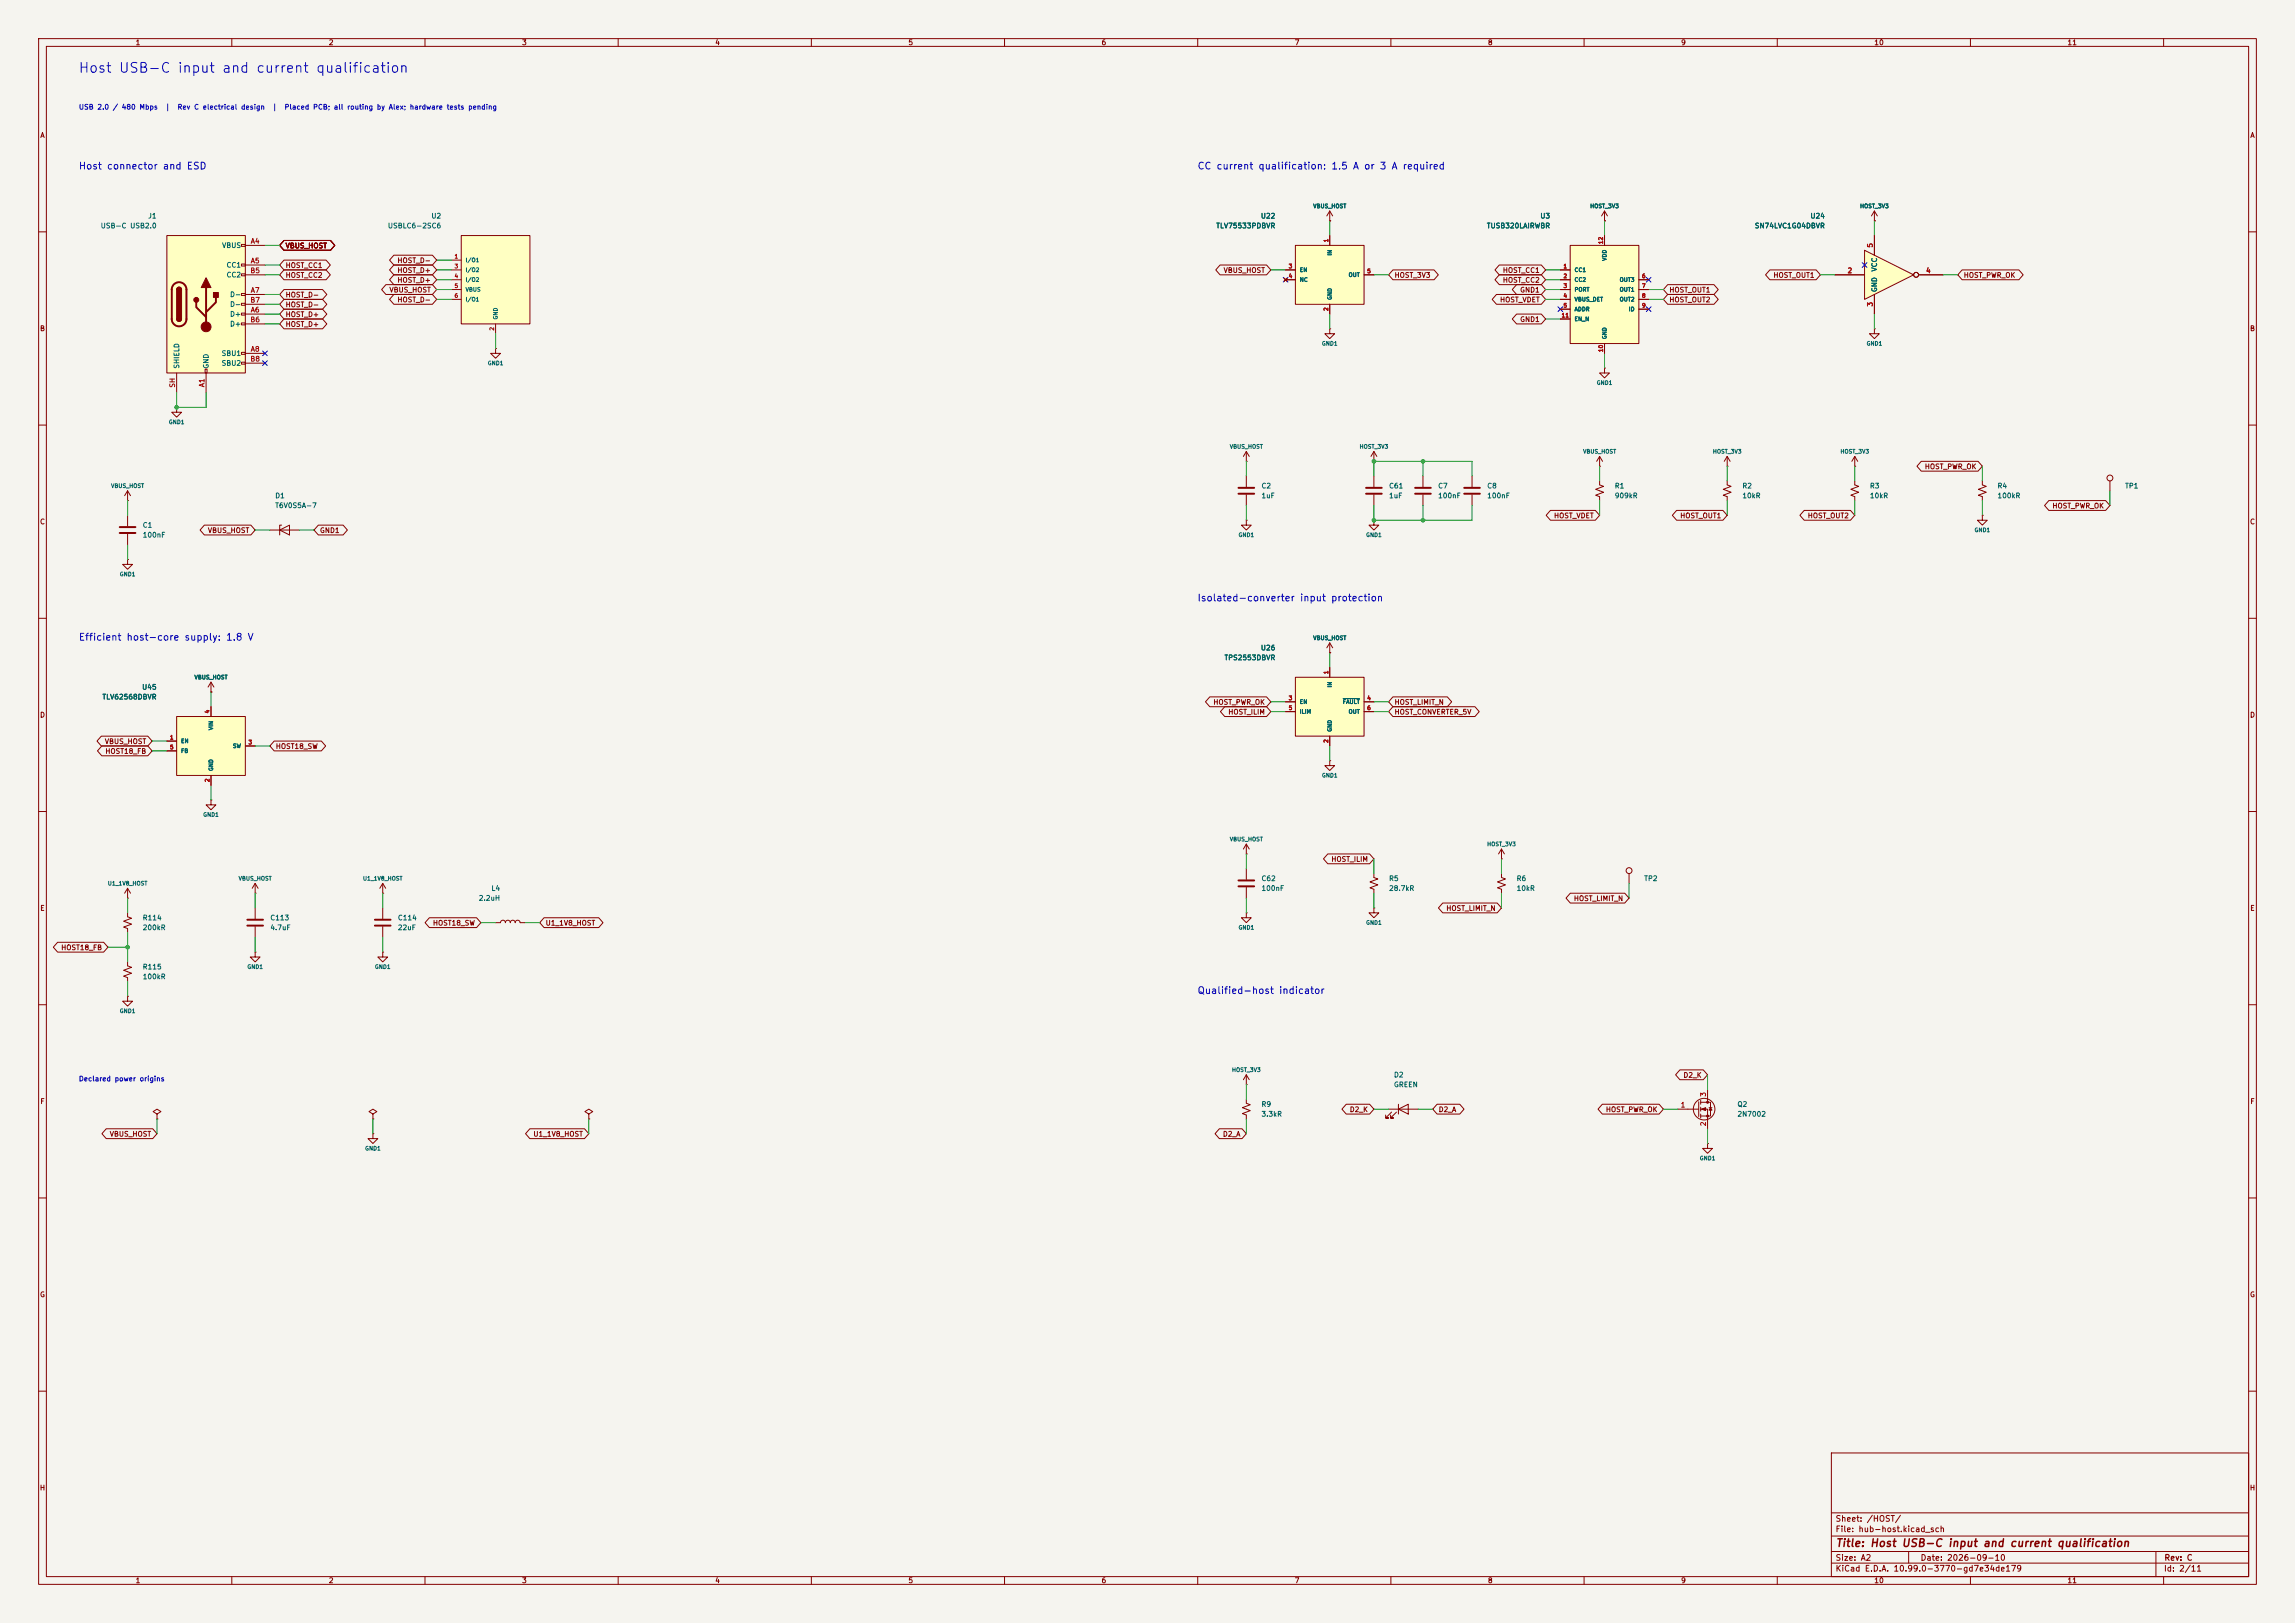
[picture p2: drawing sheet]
<svg xmlns="http://www.w3.org/2000/svg" width="594mm" height="420mm" viewBox="0 0 594 420" stroke-linecap="round" stroke-linejoin="round" font-family="sans-serif">
<defs><g id="words">
<text font-size="2.5" fill="#0000c2" x="20.2" y="19.5">Host USB-C input and current qualification</text>
<text font-size="2" fill="#840000" x="475" y="400.8">Title: Host USB-C input and current qualification</text>
<g font-size="1.8" fill="#0000c2">
<text x="20.2" y="44.3">Host connector and ESD</text>
<text x="309.8" y="44.3">CC current qualification: 1.5 A or 3 A required</text>
<text x="309.8" y="156">Isolated-converter input protection</text>
<text x="20.2" y="166.2">Efficient host-core supply: 1.8 V</text>
<text x="309.8" y="257.6">Qualified-host indicator</text>
</g>
<g font-size="1.5" fill="#840000">
<text x="475" y="394.1">Sheet: /HOST/</text>
<text x="475" y="396.8">File: hub-host.kicad_sch</text>
<text x="475" y="407">KiCad E.D.A. 10.99.0-3770-gd7e34de179</text>
<text x="475" y="404.2">Size: A2</text>
<text x="497" y="404.2">Date: 2026-09-10</text>
<text x="560" y="407">Id: 2/11</text>
<text x="560.1" y="404.2">Rev: C</text>
</g>
<g font-size="1.3" fill="#840000">
<text x="35" y="12">1</text>
<text x="85" y="12">2</text>
<text x="135" y="12">3</text>
<text x="185" y="12">4</text>
<text x="235" y="12">5</text>
<text x="285" y="12">6</text>
<text x="335" y="12">7</text>
<text x="385" y="12">8</text>
<text x="435" y="12">9</text>
<text x="485" y="12">10</text>
<text x="535" y="12">11</text>
<text x="10.3" y="36">A</text>
<text x="582.3" y="36">A</text>
<text x="73.8" y="64.6">VBUS_HOST</text>
<text x="73.8" y="69.6">HOST_CC1</text>
<text x="102.7" y="70.9">HOST_D+</text>
<text x="102.7" y="68.4">HOST_D-</text>
<text x="316.6" y="70.9">VBUS_HOST</text>
<text x="388.8" y="70.9">HOST_CC1</text>
<text x="73.8" y="77.3">HOST_D-</text>
<text x="73.8" y="72.2">HOST_CC2</text>
<text x="100.7" y="76">VBUS_HOST</text>
<text x="102.7" y="73.4">HOST_D+</text>
<text x="360.8" y="72.2">HOST_3V3</text>
<text x="388.8" y="73.4">HOST_CC2</text>
<text x="393.3" y="76">GND1</text>
<text x="431.9" y="76">HOST_OUT1</text>
<text x="458.9" y="72.2">HOST_OUT1</text>
<text x="508.1" y="72.2">HOST_PWR_OK</text>
<text x="73.8" y="82.3">HOST_D+</text>
<text x="73.8" y="79.8">HOST_D-</text>
<text x="102.7" y="78.5">HOST_D-</text>
<text x="388.1" y="78.5">HOST_VDET</text>
<text x="393.3" y="83.6">GND1</text>
<text x="431.9" y="78.5">HOST_OUT2</text>
<text x="10.2" y="86">B</text>
<text x="73.8" y="84.9">HOST_D+</text>
<text x="582.2" y="86">B</text>
<text x="498.1" y="121.7">HOST_PWR_OK</text>
<text x="531.1" y="131.9">HOST_PWR_OK</text>
<text x="10.2" y="136">C</text>
<text x="402.1" y="134.4">HOST_VDET</text>
<text x="434.7" y="134.4">HOST_OUT1</text>
<text x="467.8" y="134.4">HOST_OUT2</text>
<text x="582.2" y="136">C</text>
<text x="53.7" y="138.2">VBUS_HOST</text>
<text x="82.7" y="138.2">GND1</text>
<text x="10.2" y="186">D</text>
<text x="313.9" y="182.7">HOST_PWR_OK</text>
<text x="317.8" y="185.2">HOST_ILIM</text>
<text x="360.8" y="182.7">HOST_LIMIT_N</text>
<text x="360.8" y="185.2">HOST_CONVERTER_5V</text>
<text x="582.2" y="186">D</text>
<text x="27" y="192.8">VBUS_HOST</text>
<text x="27.1" y="195.4">HOST18_FB</text>
<text x="71.3" y="194.1">HOST18_SW</text>
<text x="344.4" y="223.3">HOST_ILIM</text>
<text x="407.2" y="233.5">HOST_LIMIT_N</text>
<text x="10.3" y="236">E</text>
<text x="111.9" y="239.8">HOST18_SW</text>
<text x="141.1" y="239.8">U1_1V8_HOST</text>
<text x="374.2" y="236">HOST_LIMIT_N</text>
<text x="582.3" y="236">E</text>
<text x="15.7" y="246.2">HOST18_FB</text>
<text x="435.6" y="279.2">D2_K</text>
<text x="10.3" y="286">F</text>
<text x="582.3" y="286">F</text>
<text x="349.2" y="288.1">D2_K</text>
<text x="372.2" y="288.1">D2_A</text>
<text x="415.5" y="288.1">HOST_PWR_OK</text>
<text x="28.3" y="294.4">VBUS_HOST</text>
<text x="137.9" y="294.4">U1_1V8_HOST</text>
<text x="316.4" y="294.4">D2_A</text>
<text x="10.2" y="336">G</text>
<text x="582.2" y="336">G</text>
<text x="10.2" y="386">H</text>
<text x="582.2" y="386">H</text>
<text x="35" y="410">1</text>
<text x="85" y="410">2</text>
<text x="135" y="410">3</text>
<text x="185" y="410">4</text>
<text x="235" y="410">5</text>
<text x="285" y="410">6</text>
<text x="335" y="410">7</text>
<text x="385" y="410">8</text>
<text x="435" y="410">9</text>
<text x="485" y="410">10</text>
<text x="535" y="410">11</text>
</g>
<g font-size="1.3" fill="#0000c2">
<text x="20.3" y="28.7">USB 2.0 / 480 Mbps</text>
<text x="42.7" y="28.7">|</text>
<text x="45.8" y="28.7">Rev C electrical design</text>
<text x="70.4" y="28.7">|</text>
<text x="73.5" y="28.7">Placed PCB; all routing by Alex; hardware tests pending</text>
<text x="20.3" y="280.1">Declared power origins</text>
</g>
<g font-size="1.3" fill="#006464">
<text x="25.9" y="59.4">USB-C USB2.0</text>
<text x="38.2" y="56.8">J1</text>
<text x="100.3" y="59.4">USBLC6-2SC6</text>
<text x="111.5" y="56.8">U2</text>
<text x="314.7" y="59.4">TLV75533PDBVR</text>
<text x="326.2" y="56.8">U22</text>
<text x="384.7" y="59.4">TUSB320LAIRWBR</text>
<text x="398.5" y="56.8">U3</text>
<text x="454.1" y="59.4">SN74LVC1G04DBVR</text>
<text x="468.5" y="56.8">U24</text>
<text x="57.4" y="64.5">VBUS</text>
<text x="58.5" y="69.5">CC1</text>
<text x="486.1" y="70.4" transform="rotate(-90 486.1 70.4)">VCC</text>
<text x="58.5" y="72.1">CC2</text>
<text x="59.4" y="77.2">D-</text>
<text x="486.1" y="75.7" transform="rotate(-90 486.1 75.7)">GND</text>
<text x="59.4" y="82.2">D+</text>
<text x="59.4" y="79.7">D-</text>
<text x="59.4" y="84.8">D+</text>
<text x="46.7" y="95.5" transform="rotate(-90 46.7 95.5)">SHIELD</text>
<text x="54.3" y="95.5" transform="rotate(-90 54.3 95.5)">GND</text>
<text x="57.2" y="92.4">SBU1</text>
<text x="57.2" y="94.9">SBU2</text>
<text x="71.1" y="129.2">D1</text>
<text x="71.1" y="131.8">T6V0S5A-7</text>
<text x="326.4" y="126.7">C2</text>
<text x="326.4" y="129.2">1uF</text>
<text x="359.4" y="126.7">C61</text>
<text x="359.4" y="129.2">1uF</text>
<text x="372.1" y="126.7">C7</text>
<text x="372.1" y="129.2">100nF</text>
<text x="384.8" y="126.7">C8</text>
<text x="384.8" y="129.2">100nF</text>
<text x="417.8" y="126.7">R1</text>
<text x="417.8" y="129.2">909kR</text>
<text x="450.8" y="126.7">R2</text>
<text x="450.8" y="129.2">10kR</text>
<text x="483.9" y="126.7">R3</text>
<text x="483.9" y="129.2">10kR</text>
<text x="516.9" y="126.7">R4</text>
<text x="516.9" y="129.2">100kR</text>
<text x="549.9" y="126.7">TP1</text>
<text x="36.8" y="136.9">C1</text>
<text x="36.8" y="139.4">100nF</text>
<text x="316.8" y="171.1">TPS2553DBVR</text>
<text x="326.2" y="168.6">U26</text>
<text x="36.7" y="178.8">U45</text>
<text x="26.4" y="181.3">TLV62568DBVR</text>
<text x="123.8" y="233.4">2.2uH</text>
<text x="127.1" y="230.8">L4</text>
<text x="326.4" y="228.3">C62</text>
<text x="326.4" y="230.8">100nF</text>
<text x="359.4" y="228.3">R5</text>
<text x="359.4" y="230.8">28.7kR</text>
<text x="392.4" y="228.3">R6</text>
<text x="392.4" y="230.8">10kR</text>
<text x="425.4" y="228.3">TP2</text>
<text x="36.8" y="238.5">R114</text>
<text x="69.8" y="238.5">C113</text>
<text x="102.9" y="238.5">C114</text>
<text x="36.8" y="241">200kR</text>
<text x="69.8" y="241">4.7uF</text>
<text x="102.9" y="241">22uF</text>
<text x="36.8" y="251.2">R115</text>
<text x="36.8" y="253.7">100kR</text>
<text x="360.7" y="279.1">D2</text>
<text x="360.7" y="281.6">GREEN</text>
<text x="326.4" y="286.7">R9</text>
<text x="449.6" y="286.7">Q2</text>
<text x="326.4" y="289.3">3.3kR</text>
<text x="449.6" y="289.3">2N7002</text>
</g>
<g font-size="1.3" fill="#a90000">
<text x="64.8" y="63.4">A4</text>
<text x="485" y="64.2" transform="rotate(-90 485 64.2)">5</text>
<text x="64.7" y="71">B5</text>
<text x="64.8" y="68.4">A5</text>
<text x="478.1" y="71">2</text>
<text x="498.4" y="71">4</text>
<text x="64.8" y="76.1">A7</text>
<text x="64.7" y="83.7">B6</text>
<text x="64.7" y="78.6">B7</text>
<text x="64.8" y="81.1">A6</text>
<text x="485" y="79.5" transform="rotate(-90 485 79.5)">3</text>
<text x="64.7" y="93.8">B8</text>
<text x="64.8" y="91.3">A8</text>
<text x="45.6" y="100.5" transform="rotate(-90 45.6 100.5)">SH</text>
<text x="53.2" y="100.3" transform="rotate(-90 53.2 100.3)">A1</text>
<text x="434.9" y="286.9">1</text>
<text x="441.8" y="283.9" transform="rotate(-90 441.8 283.9)">3</text>
<text x="441.8" y="291.6" transform="rotate(-90 441.8 291.6)">2</text>
</g>
<g font-size="1" fill="#006464">
<text x="339.8" y="54.1">VBUS_HOST</text>
<text x="411.5" y="54.1">HOST_3V3</text>
<text x="481.3" y="54.1">HOST_3V3</text>
<text x="120.4" y="68.1">I/O1</text>
<text x="120.4" y="70.6">I/O2</text>
<text x="336.3" y="70.6">EN</text>
<text x="344.9" y="66.3" transform="rotate(-90 344.9 66.3)">IN</text>
<text x="348.9" y="71.9">OUT</text>
<text x="407.4" y="70.6">CC1</text>
<text x="416.1" y="67.6" transform="rotate(-90 416.1 67.6)">VDD</text>
<text x="120.4" y="73.2">I/O2</text>
<text x="120.4" y="75.7">VBUS</text>
<text x="336.3" y="73.2">NC</text>
<text x="344.9" y="77.7" transform="rotate(-90 344.9 77.7)">GND</text>
<text x="407.4" y="73.2">CC2</text>
<text x="407.4" y="75.7">PORT</text>
<text x="419.1" y="73.2">OUT3</text>
<text x="419.1" y="75.7">OUT1</text>
<text x="120.4" y="78.2">I/O1</text>
<text x="129" y="82.8" transform="rotate(-90 129 82.8)">GND</text>
<text x="407.4" y="78.2">VBUS_DET</text>
<text x="407.4" y="80.8">ADDR</text>
<text x="407.4" y="83.3">EN_N</text>
<text x="419.1" y="78.2">OUT2</text>
<text x="421.5" y="80.8">ID</text>
<text x="342" y="89.7">GND1</text>
<text x="416.1" y="87.9" transform="rotate(-90 416.1 87.9)">GND</text>
<text x="483" y="89.7">GND1</text>
<text x="126.1" y="94.7">GND1</text>
<text x="413.2" y="99.8">GND1</text>
<text x="43.6" y="110">GND1</text>
<text x="318.2" y="116.3">VBUS_HOST</text>
<text x="351.8" y="116.3">HOST_3V3</text>
<text x="409.6" y="117.6">VBUS_HOST</text>
<text x="443.2" y="117.6">HOST_3V3</text>
<text x="476.2" y="117.6">HOST_3V3</text>
<text x="28.6" y="126.5">VBUS_HOST</text>
<text x="510.9" y="137.9">GND1</text>
<text x="320.4" y="139.2">GND1</text>
<text x="353.5" y="139.2">GND1</text>
<text x="30.9" y="149.4">GND1</text>
<text x="339.8" y="165.9">VBUS_HOST</text>
<text x="50.2" y="176">VBUS_HOST</text>
<text x="344.9" y="178" transform="rotate(-90 344.9 178)">IN</text>
<text x="336.3" y="182.4">EN</text>
<text x="336.3" y="184.9">ILIM</text>
<text x="347.4" y="182.4">FAULT</text>
<text x="348.9" y="184.9">OUT</text>
<text x="55.4" y="189.1" transform="rotate(-90 55.4 189.1)">VIN</text>
<text x="344.9" y="189.5" transform="rotate(-90 344.9 189.5)">GND</text>
<text x="46.7" y="192.5">EN</text>
<text x="46.7" y="195.1">FB</text>
<text x="60.2" y="193.8">SW</text>
<text x="55.4" y="199.6" transform="rotate(-90 55.4 199.6)">GND</text>
<text x="342" y="201.4">GND1</text>
<text x="52.5" y="211.6">GND1</text>
<text x="318.2" y="217.9">VBUS_HOST</text>
<text x="384.8" y="219.2">HOST_3V3</text>
<text x="27.8" y="229.4">U1_1V8_HOST</text>
<text x="61.7" y="228.1">VBUS_HOST</text>
<text x="93.8" y="228.1">U1_1V8_HOST</text>
<text x="353.5" y="239.5">GND1</text>
<text x="320.4" y="240.8">GND1</text>
<text x="63.9" y="251">GND1</text>
<text x="96.9" y="251">GND1</text>
<text x="30.9" y="262.4">GND1</text>
<text x="318.8" y="277.6">HOST_3V3</text>
<text x="94.4" y="297.9">GND1</text>
<text x="439.8" y="300.5">GND1</text>
</g>
<g font-size="1" fill="#a90000">
<text x="344" y="62.8" transform="rotate(-90 344 62.8)">1</text>
<text x="415.1" y="63.3" transform="rotate(-90 415.1 63.3)">12</text>
<text x="117.5" y="67.1">1</text>
<text x="117.5" y="69.7">3</text>
<text x="333.4" y="69.7">3</text>
<text x="353.7" y="70.9">5</text>
<text x="404.5" y="69.7">1</text>
<text x="117.5" y="72.2">4</text>
<text x="117.5" y="74.7">5</text>
<text x="117.5" y="77.3">6</text>
<text x="333.4" y="72.2">4</text>
<text x="404.5" y="72.2">2</text>
<text x="404.5" y="74.7">3</text>
<text x="404.5" y="77.3">4</text>
<text x="424.9" y="72.2">6</text>
<text x="424.9" y="74.7">7</text>
<text x="424.9" y="77.3">8</text>
<text x="344" y="80.6" transform="rotate(-90 344 80.6)">2</text>
<text x="404.1" y="82.4">11</text>
<text x="404.5" y="79.8">5</text>
<text x="424.9" y="79.8">9</text>
<text x="128.1" y="85.7" transform="rotate(-90 128.1 85.7)">2</text>
<text x="415.1" y="91.2" transform="rotate(-90 415.1 91.2)">10</text>
<text x="344" y="174.6" transform="rotate(-90 344 174.6)">1</text>
<text x="54.4" y="184.7" transform="rotate(-90 54.4 184.7)">4</text>
<text x="333.4" y="181.4">3</text>
<text x="333.4" y="184">5</text>
<text x="353.7" y="181.4">4</text>
<text x="353.7" y="184">6</text>
<text x="43.9" y="191.6">1</text>
<text x="43.9" y="194.1">5</text>
<text x="64.2" y="192.9">3</text>
<text x="344" y="192.4" transform="rotate(-90 344 192.4)">2</text>
<text x="54.4" y="202.5" transform="rotate(-90 54.4 202.5)">2</text>
</g>
</g></defs>
<path d="M0 0h594v420h-594z" fill="#f5f4ef" stroke="#f5f4ef" stroke-width=".26"/>
<g fill="none" stroke="#840000" stroke-width=".26">
<path d="M10 10h574v400h-574zM12 12h570v396h-570zM60 10v2M110 10v2M160 10v2M210 10v2M260 10v2M310 10v2M360 10v2M410 10v2M460 10v2M510 10v2"/>
<path d="M560 10v2M10 60h2M582 60h2M10 110h2M582 110h2M10 160h2M582 160h2M10 210h2M582 210h2M322.6 236.2v1.3h1.2l-1.2 1.3-1.3-1.3h1.3M322.6 236.2h.1M355.6 235v1.2h1.3l-1.3 1.3-1.3-1.3h1.3"/>
<path d="M355.6 235h.1M10 260h2M582 260h2M322.6 284.5v1l1 .4-2 .7 2 .8-2 .8 1 .3v1.1M10 310h2M582 310h2M10 360h2M474 376h108v32h-108zM582 360h2M474 397.5h108M474 391.5h108M60 408v2"/>
<path d="M110 408v2M160 408v2M210 408v2M260 408v2M310 408v2M360 408v2M410 408v2M460 408v2M474 404.5h108M474 401.5h108M494 401.5v3M510 408v2"/>
<path d="M558 401.5v6.5M560 408v2"/>
</g>
<path d="M43.2 61h20.3v35.5h-20.3z" fill="#ffffc2"/>
<g fill="none" stroke="#840000" stroke-width=".26">
<path d="M344.2 57.2h.1M344.2 54.6l-.8 1.3M344.2 54.6l.7 1.3M344.2 54.6v2.6M415.3 57.2h.1M415.3 54.6l-.8 1.3M415.3 54.6l.8 1.3M415.3 54.6v2.6M43.2 61h20.3v35.5h-20.3zM45.7 74.9l.2-.4 .5-.2 .4 .2 .2 .4M62.5 63.2h1v.6h-1zM62.5 68.3h1v.5h-1z"/>
<path d="M62.5 70.9h1v.5h-1zM62.5 75.9h1v.6h-1zM62.5 78.5h1v.5h-1zM63.5 63.5h5.1M63.5 68.6h5.1M63.5 76.2h5.1M63.5 71.1h5.1M63.5 78.7h5.1M45.7 82.6l.2 .4 .5 .2 .4-.2 .2-.4M45.7 96.5v5.1M53.1 95.5h.5v1h-.5zM53.3 96.5v5.1"/>
<path d="M62.5 81h1v.5h-1zM62.5 83.6h1v.5h-1zM62.5 91.2h1v.5h-1zM62.5 93.7h1v.5h-1zM63.5 81.3h5.1M63.5 91.4h5.1M63.5 83.8h5.1M63.5 94h5.1M45.7 105.4v1.3h1.3l-1.3 1.3-1.3-1.3h1.3M45.7 105.4h.1M355.6 134.6v1.3h1.3l-1.3 1.3-1.3-1.3h1.3M355.6 134.6h.1"/>
<path d="M368.3 123.2v2.8M368.3 128v2.8M381 123.2v2.8M381 128v2.8M322.6 218.4l-.8 1.3M322.6 218.4l.7 1.3M322.6 218.4v2.6M388.6 219.7v2.6M388.6 219.7l-.7 1.3M388.6 219.7l.8 1.3M322.6 221h.1M355.6 226.1v1l1 .4-2 .7 2 .8-2 .7 1 .4v1"/>
<path d="M388.6 226.1v1l1 .4-2 .7 2 .8-2 .7 1 .4v1M388.6 222.3h.1M322.6 278.1v2.6M322.6 278.1l-.8 1.3M322.6 278.1l.7 1.3M322.6 280.7h.1"/>
</g>
<path d="M45 73.6a1.9 1.9 0 0 1 2.1-.4 1.9 1.9 0 0 1 1.2 1.7v7.7a1.91 1.91 0 0 1-1.9 1.8 1.91 1.91 0 0 1-2-1.8l.1-7.8zM50.8 78.2v1.3l2.5 2.5M53.3 74.4v10.2M55.9 77v1.2l-2.6 2.6M366.3 126.2h4M366.3 127.8h4M379 126.2h4M379 127.8h4" fill="none" stroke="#840000" stroke-width=".51"/>
<g fill="#840000" stroke="#840000" stroke-width=".26">
<path d="M45.7 74.9h1.3v7.7h-1.3z"/>
<path d="M45.9 74.5l.7-.1 .4 .5h-1.3z"/>
<path d="M45.7 82.6h1.3l-.2 .4-.4 .2-.5-.2z"/>
<path d="M53.3 71.9l1.3 2.5h-2.5z"/>
<path d="M55.2 75.7h1.3v1.3h-1.3z"/>
<circle cx="50.8" cy="77.6" r=".63"/>
<circle cx="53.3" cy="84.6" r="1.27"/>
</g>
<path d="M335.3 63.5h17.8v15.2h-17.8z" fill="#ffffc2"/>
<path d="M332.4 72l.7 .8M332.7 69.9h2.6M332.7 72.4h2.6M333.1 72l-.7 .8M335.3 63.5h17.8v15.2h-17.8zM344.2 61v2.5M344.2 78.7v2.6M353.1 71.1h2.5" fill="none" stroke="#840000" stroke-width=".26"/>
<path d="M482.6 64.8l12.7 6.3-12.7 6.4z" fill="#ffffc2"/>
<g fill="none" stroke="#840000" stroke-width=".26">
<path d="M475 71.1h7.6M482.6 64.8l12.7 6.3-12.7 6.4zM485.1 61v5M485.1 76.2v5.1M496.6 71.1h6.3"/>
<circle cx="495.9" cy="71.1" r=".63"/>
</g>
<path d="M406.4 63.5h17.8v25.4h-17.8z" fill="#ffffc2"/>
<g fill="none" stroke="#840000" stroke-width=".26">
<path d="M403.9 69.9h2.5M403.9 72.4h2.5M403.9 74.9h2.5M403.9 77.5h2.5M406.4 63.5h17.8v25.4h-17.8zM415.3 61v2.5M424.2 72.4h2.5M424.2 74.9h2.5M424.2 77.5h2.5M344.2 85.1v1.3h1.2l-1.2 1.2-1.3-1.2h1.3M344.2 85.1h.1M403.9 80h2.5"/>
<path d="M403.9 82.6h2.5M415.3 88.9v2.5M424.2 80h2.5M344.2 196.9v1.2h1.2l-1.2 1.3-1.3-1.3h1.3M344.2 196.9h.1M128.3 238.8h1.2l.2-.5 .5-.2 .4 .2 .2 .5 .2-.5 .4-.2 .5 .2 .2 .5 .2-.5 .4-.2 .5 .2 .1 .5 .2-.5 .5-.2 .4 .2 .2 .5h1.3"/>
</g>
<path d="M335.3 175.3h17.8v15.2h-17.8z" fill="#ffffc2"/>
<g fill="none" stroke="#840000" stroke-width=".26">
<path d="M128.3 90.2v1.2h1.2l-1.2 1.3-1.3-1.3h1.3M128.3 90.2h.1M335.3 175.3h17.8v15.2h-17.8zM344.2 168.9h.1M344.2 166.4v2.5M344.2 172.7v2.6M344.2 166.4l-.8 1.2M344.2 166.4l.7 1.2M332.7 181.6h2.6M332.7 184.2h2.6M344.2 190.5v2.5M353.1 181.6h2.5"/>
<path d="M353.1 184.2h2.5M152.4 288.3l1-.6-1-.7-1 .7 1 .6v1.3M152.4 289.6h.1"/>
</g>
<path d="M347.6 180.8h4.2" fill="none" stroke="#006464" stroke-width=".26"/>
<path d="M119.4 61h17.8v22.8h-17.8z" fill="#ffffc2"/>
<g fill="none" stroke="#840000" stroke-width=".26">
<path d="M485.1 57.2h.1M485.1 54.6l-.7 1.3M485.1 54.6l.8 1.3M485.1 54.6v2.6M116.8 67.3h2.6M116.8 69.9h2.6M116.8 72.4h2.6M116.8 74.9h2.6M116.8 77.5h2.6M119.4 61h17.8v22.8h-17.8zM128.3 83.8v2.6M415.3 95.3v1.2h1.3l-1.3 1.3-1.3-1.3h1.3"/>
<path d="M415.3 95.3h.1M485.1 85.1v1.3h1.3l-1.3 1.2-1.2-1.2h1.2M485.1 85.1h.1M322.6 119.4h.1M322.6 116.8v2.6M322.6 116.8l-.8 1.3M322.6 116.8l.7 1.3M355.6 119.4h.1M355.6 116.8v2.6M355.6 116.8l-.8 1.3M355.6 116.8l.8 1.3M414 118.1v2.6"/>
<path d="M414 118.1l-.7 1.3M414 118.1l.8 1.3M447 118.1v2.6M447 118.1l-.7 1.3M447 118.1l.8 1.3M480.1 118.1v2.6M480.1 118.1l-.8 1.3M480.1 118.1l.7 1.3M33 129.5h.1M33 127v2.5M33 133.4v2.7M33 138.2v2.8"/>
<path d="M33 127l-.7 1.3M33 127l.8 1.3M69.8 137.2h7.7M72.4 137.2l2.5-1.3v2.5zM72.9 135.9h-.5v2.5M322.6 134.6v1.3h1.2l-1.2 1.3-1.3-1.3h1.3M322.6 134.6h.1M322.6 123.2v2.8M322.6 128v2.8M355.6 123.2v2.8M355.6 128v2.8M414 124.5v1l1 .4-2 .7 2 .8-2 .7 1 .4v1"/>
<path d="M414 120.7h.1M447 124.5v1l1.1 .4-2.1 .7 2.1 .8-2.1 .7 1 .4v1M447 120.7h.1M480.1 124.5v1l1 .4-2.1 .7 2.1 .8-2.1 .7 1.1 .4v1M480.1 120.7h.1M513.1 133.4v1.2h1.2l-1.2 1.3-1.3-1.3h1.3M513.1 133.4h.1M513.1 124.5v1l1 .4-2 .7 2 .8-2 .7 1 .4v1M546.1 124.5v2.5M33 144.8v1.3h1.3l-1.3 1.2-1.3-1.2h1.3M33 144.8h.1M54.6 179.1h.1"/>
<path d="M54.6 176.5l-.8 1.3M54.6 176.5l.8 1.3M54.6 176.5v2.6M54.6 207v1.3h1.3l-1.3 1.3-1.3-1.3h1.3M54.6 207h.1M33 232.4h.1M33 236.2v1l1 .4-2 .8 2 .7-2 .8 1 .4v1M33 229.9l-.7 1.2M33 229.9l.8 1.2M33 229.9v2.5M66 231.1h.1M66 228.6v2.5"/>
<path d="M66 235v2.7M66 239.8v2.8M66 228.6l-.7 1.3M66 228.6l.8 1.3M99.1 231.1h.1M99.1 228.6v2.5M99.1 235v2.7M99.1 239.8v2.8M99.1 228.6l-.8 1.3M99.1 228.6l.7 1.3M322.6 224.8v2.8M322.6 229.6v2.8"/>
<path d="M421.6 226.1v2.5M33 248.9v1l1 .4-2 .8 2 .7-2 .8 1 .4v1M33 257.8v1.3h1.3l-1.3 1.3-1.3-1.3h1.3M33 257.8h.1M66 246.4v1.3h1.3l-1.3 1.2-1.2-1.2h1.2M66 246.4h.1M99.1 246.4v1.3h1.2l-1.2 1.2-1.3-1.2h1.3M99.1 246.4h.1M40.6 288.3l1.1-.6-1.1-.7-1 .7 1 .6v1.3M40.6 289.6h.1M96.5 293.4v1.2h1.3l-1.3 1.3-1.3-1.3h1.3M96.5 293.4h.1"/>
<path d="M96.5 288.3l1-.6-1-.7-1 .7 1 .6v1.3M96.5 289.6h.1M359.4 287h7.6M360.2 287.8l-1.6 1.5h.8h-.8v-.8M361.4 287.8l-1.5 1.5h.8h-.8v-.8M361.9 287l2.6-1.2v2.5zM361.9 285.8v2.5M434.3 287h5.4M439.7 285.1v3.8M440.2 285.2h2.5v3.6h-2.5M440.2 287h1.8v5.1M440.2 284.7v1.1"/>
<path d="M440.2 286.5v1M440.2 288.3v1M442 295.9v1.3h1.2l-1.2 1.3-1.3-1.3h1.3M442 295.9h.1M442 281.9v3.3M442.3 286.6h.8M442.7 286.6l.4 .7h-.8z"/>
<circle cx="546.1" cy="123.7" r=".76"/>
<circle cx="421.6" cy="225.3" r=".76"/>
<circle cx="441.1" cy="287" r="2.79"/>
</g>
<path d="M31 136.4h4.1M31 137.9h4.1M320.5 126.2h4.1M320.5 127.8h4.1M353.6 126.2h4M353.6 127.8h4M64 238h4.1M64 239.5h4.1M97 238h4.1M97 239.5h4.1M320.5 227.8h4.1M320.5 229.4h4.1" fill="none" stroke="#840000" stroke-width=".51"/>
<g fill="#840000" stroke="#840000" stroke-width=".26">
<path d="M440.4 287l1.1-.4v.8z"/>
<circle cx="442" cy="285.2" r=".25"/>
<circle cx="442" cy="288.8" r=".25"/>
</g>
<path d="M45.7 185.4h17.8v15.3h-17.8z" fill="#ffffc2"/>
<g fill="none" stroke="#840000" stroke-width=".26">
<path d="M344.2 57.2h.1M415.3 57.2h.1M485.1 57.2h.1M73.5 77.5h10l1.1 1.2-1.1 1.3h-10l-1.1-1.3zM73.5 74.9h10l1.1 1.3-1.1 1.3h-10l-1.1-1.3zM73.5 69.8h10.9l1.1 1.3-1.1 1.3h-10.9l-1.1-1.3zM73.5 62.2h12l1.2 1.3-1.2 1.3h-12l-1.1-1.3zM73.5 67.3h10.9l1.1 1.3-1.1 1.3h-10.9l-1.1-1.3zM99.9 73.7h12l1.1 1.2-1.1 1.3h-12l-1.1-1.3zM101.9 76.2h10l1.1 1.3-1.1 1.2h-10l-1.1-1.2zM101.9 71.1h10l1.1 1.3-1.1 1.3h-10l-1.1-1.3zM101.9 68.6h10l1.1 1.3-1.1 1.2h-10l-1.1-1.2z"/>
<path d="M101.9 66h10l1.1 1.3-1.1 1.3h-10l-1.1-1.3zM315.8 68.6h12l1.1 1.3-1.1 1.2h-12l-1.1-1.2zM332.4 72l.7 .8M332.7 69.9h2.6M332.7 72.4h2.6M333.1 72l-.7 .8M344.2 61v2.5M344.2 78.7v2.6M353.1 71.1h2.5M360.5 69.8h10.7l1.1 1.3-1.1 1.3h-10.7l-1.1-1.3zM387.3 76.2h11.6l1.1 1.3-1.1 1.2h-11.6l-1.1-1.2zM388 68.6h10.9l1.1 1.3-1.1 1.2h-10.9l-1.1-1.2z"/>
<path d="M388 71.1h10.9l1.1 1.3-1.1 1.3h-10.9l-1.1-1.3zM392.5 73.7h6.4l1.1 1.2-1.1 1.3h-6.4l-1.1-1.3zM403.9 69.9h2.5M403.9 72.4h2.5M403.9 74.9h2.5M403.9 77.5h2.5M415.3 61v2.5M424.2 72.4h2.5M424.2 74.9h2.5M424.2 77.5h2.5M431.6 73.7h12l1.1 1.2-1.1 1.3h-12l-1.1-1.3zM431.6 76.2h12l1.1 1.3-1.1 1.2h-12l-1.1-1.2z"/>
<path d="M458.1 69.8h12l1.1 1.3-1.1 1.3h-12l-1.1-1.3zM475 71.1h7.6M485.1 61v5M485.1 76.2v5.1M496.6 71.1h6.3M507.8 69.8h14.7l1.2 1.3-1.2 1.3h-14.7l-1.1-1.3zM73.5 82.5h10l1.1 1.3-1.1 1.3h-10l-1.1-1.3zM73.5 80h10l1.1 1.3-1.1 1.3h-10l-1.1-1.3zM392.5 81.3h6.4l1.1 1.3-1.1 1.2h-6.4l-1.1-1.2zM403.9 80h2.5M403.9 82.6h2.5M415.3 88.9v2.5"/>
<path d="M424.2 80h2.5M497.3 119.4h14.7l1.1 1.3-1.1 1.2h-14.7l-1.1-1.2zM52.9 135.9h12l1.1 1.3-1.1 1.2h-12l-1.1-1.2zM82.4 135.9h6.4l1.1 1.3-1.1 1.2h-6.4l-1.1-1.2zM401.3 132.1h11.6l1.1 1.3-1.1 1.2h-11.6l-1.1-1.2zM434 132.1h11.9l1.1 1.3-1.1 1.2h-11.9l-1.2-1.2zM467 132.1h11.9l1.2 1.3-1.2 1.2h-11.9l-1.1-1.2zM530.3 129.5h14.7l1.1 1.3-1.1 1.3h-14.7l-1.1-1.3zM54.6 179.1h.1M344.2 168.9h.1M344.2 172.7v2.6M26.2 190.5h12.1l1.1 1.3-1.1 1.2h-12.1l-1.1-1.2z"/>
<path d="M26.3 193h12l1.1 1.3-1.1 1.3h-12l-1.1-1.3zM43.2 191.8h2.5M43.2 194.3h2.5M45.7 185.4h17.8v15.3h-17.8zM54.6 182.9v2.5M63.5 193h2.5M71 191.8h12.2l1.1 1.2-1.1 1.3h-12.2l-1.2-1.3zM313.1 180.3h14.7l1.1 1.3-1.1 1.3h-14.7l-1.1-1.3zM317 182.9h10.8l1.1 1.3-1.1 1.2h-10.8l-1.1-1.2zM332.7 181.6h2.6M332.7 184.2h2.6M344.2 190.5v2.5"/>
<path d="M353.1 181.6h2.5M353.1 184.2h2.5M360.5 180.3h14.1l1.1 1.3-1.1 1.3h-14.1l-1.1-1.3zM360.5 182.9h21.3l1.1 1.3-1.1 1.2h-21.3l-1.1-1.2zM54.6 200.7v2.5M111.1 237.5h12.2l1.2 1.3-1.2 1.2h-12.2l-1.1-1.2zM140.8 237.5h14.2l1.1 1.3-1.1 1.2h-14.2l-1.1-1.2zM343.7 221h10.8l1.1 1.3-1.1 1.2h-10.8l-1.2-1.2zM373.4 233.7h14.1l1.1 1.3-1.1 1.2h-14.1l-1.1-1.2zM406.4 231.1h14.1l1.1 1.3-1.1 1.3h-14.1l-1.1-1.3zM14.9 243.8h11.9l1.1 1.3-1.1 1.3h-11.9l-1.1-1.3zM434.8 276.9h6l1.2 1.2-1.2 1.3h-6l-1.1-1.3z"/>
<path d="M27.5 292.1h12l1.1 1.3-1.1 1.2h-12l-1.1-1.2zM137.1 292.1h14.2l1.1 1.3-1.1 1.2h-14.2l-1.1-1.2zM315.6 292.1h5.9l1.1 1.3-1.1 1.2h-5.9l-1.1-1.2zM348.4 285.7h6.1l1.1 1.3-1.1 1.3h-6.1l-1.1-1.3zM372 285.7h5.8l1.1 1.3-1.1 1.3h-5.8l-1.2-1.3zM414.7 285.7h14.7l1.1 1.3-1.1 1.3h-14.7l-1.1-1.3z"/>
<circle cx="495.9" cy="71.1" r=".63"/>
</g>
<g fill="none" stroke="#009600" stroke-width=".26">
<path d="M344.2 57.2v3.8M415.3 57.2v3.8M485.1 57.2v3.8M68.6 63.5h3.8M68.6 71.1h3.8M68.6 78.7h3.8M68.6 76.2h3.8M68.6 68.6h3.8M113 69.9h3.8M113 77.5h3.8M113 72.4h3.8M113 74.9h3.8"/>
<path d="M113 67.3h3.8M328.9 69.9h3.8M355.6 71.1h3.8M400 69.9h3.9M400 77.5h3.9M400 72.4h3.9M400 74.9h3.9M426.7 77.5h3.8M426.7 74.9h3.8M471.2 71.1h3.8M502.9 71.1h3.8M68.6 83.8h3.8"/>
<path d="M68.6 81.3h3.8M128.3 86.4v3.8M344.2 81.3v3.8M400 82.6h3.9M415.3 91.4v3.9M485.1 81.3v3.8M45.7 101.6v3.8h7.6v-3.8M322.6 119.4v3.8M368.3 119.4v3.8M33 129.5v3.9M66 137.2h3.8M77.5 137.2h3.8"/>
<path d="M322.6 130.8v3.8M355.6 130.8v3.8h25.4v-3.8M355.6 123.2v-3.8h25.4v3.8M368.3 130.8v3.8M414 120.7v3.8M414 129.5v3.9M447 120.7v3.8M447 129.5v3.9M480.1 120.7v3.8M480.1 129.5v3.9M513.1 120.7v3.8M513.1 129.5v3.9"/>
<path d="M546.1 127v3.8M33 141v3.8M54.6 179.1v3.8M344.2 168.9v3.8M39.4 194.3h3.8M39.4 191.8h3.8M66 193h3.8M328.9 181.6h3.8M328.9 184.2h3.8M344.2 193v3.9M355.6 181.6h3.8M355.6 184.2h3.8"/>
<path d="M54.6 203.2v3.8M33 232.4v3.8M66 231.1v3.9M99.1 231.1v3.9M124.5 238.8h3.8M135.9 238.8h3.8M322.6 221v3.8M322.6 232.4v3.8M355.6 222.3v3.8M355.6 231.1v3.9M388.6 222.3v3.8M388.6 231.1v3.9"/>
<path d="M421.6 228.6v3.8M27.9 245.1h5.1M33 241.3v7.6M33 254v3.8M66 242.6v3.8M99.1 242.6v3.8M442 278.1v3.8M40.6 289.6v3.8M96.5 289.6v3.8M152.4 289.6v3.8M322.6 280.7v3.8M322.6 289.6v3.8"/>
<path d="M355.6 287h3.8M367 287h3.8M430.5 287h3.8M442 292.1v3.8"/>
</g>
<g fill="none" stroke="#000084" stroke-width=".26">
<path d="M332.1 71.8l1.2 1.2M333.3 71.8l-1.2 1.2M403.3 79.4l1.2 1.2M404.5 79.4l-1.2 1.2M426.1 79.4l1.2 1.2M426.1 71.8l1.2 1.2M427.3 79.4l-1.2 1.2M427.3 71.8l-1.2 1.2M482 68l1.2 1.2M483.2 68l-1.2 1.2M68 93.4l1.2 1.2M68 90.8l1.2 1.2"/>
<path d="M69.2 93.4l-1.2 1.2M69.2 90.8l-1.2 1.2"/>
</g>
<path d="M347.6 180.8h4.2" fill="none" stroke="#006464" stroke-width=".26"/>
<g fill="#009600" stroke="#009600" stroke-width=".26">
<circle cx="45.7" cy="105.4" r=".46"/>
<circle cx="33" cy="245.1" r=".46"/>
<circle cx="368.3" cy="119.4" r=".46"/>
<circle cx="368.3" cy="134.6" r=".46"/>
<circle cx="355.6" cy="119.4" r=".46"/>
<circle cx="355.6" cy="134.6" r=".46"/>
</g>
<use href="#words"/>
</svg>
